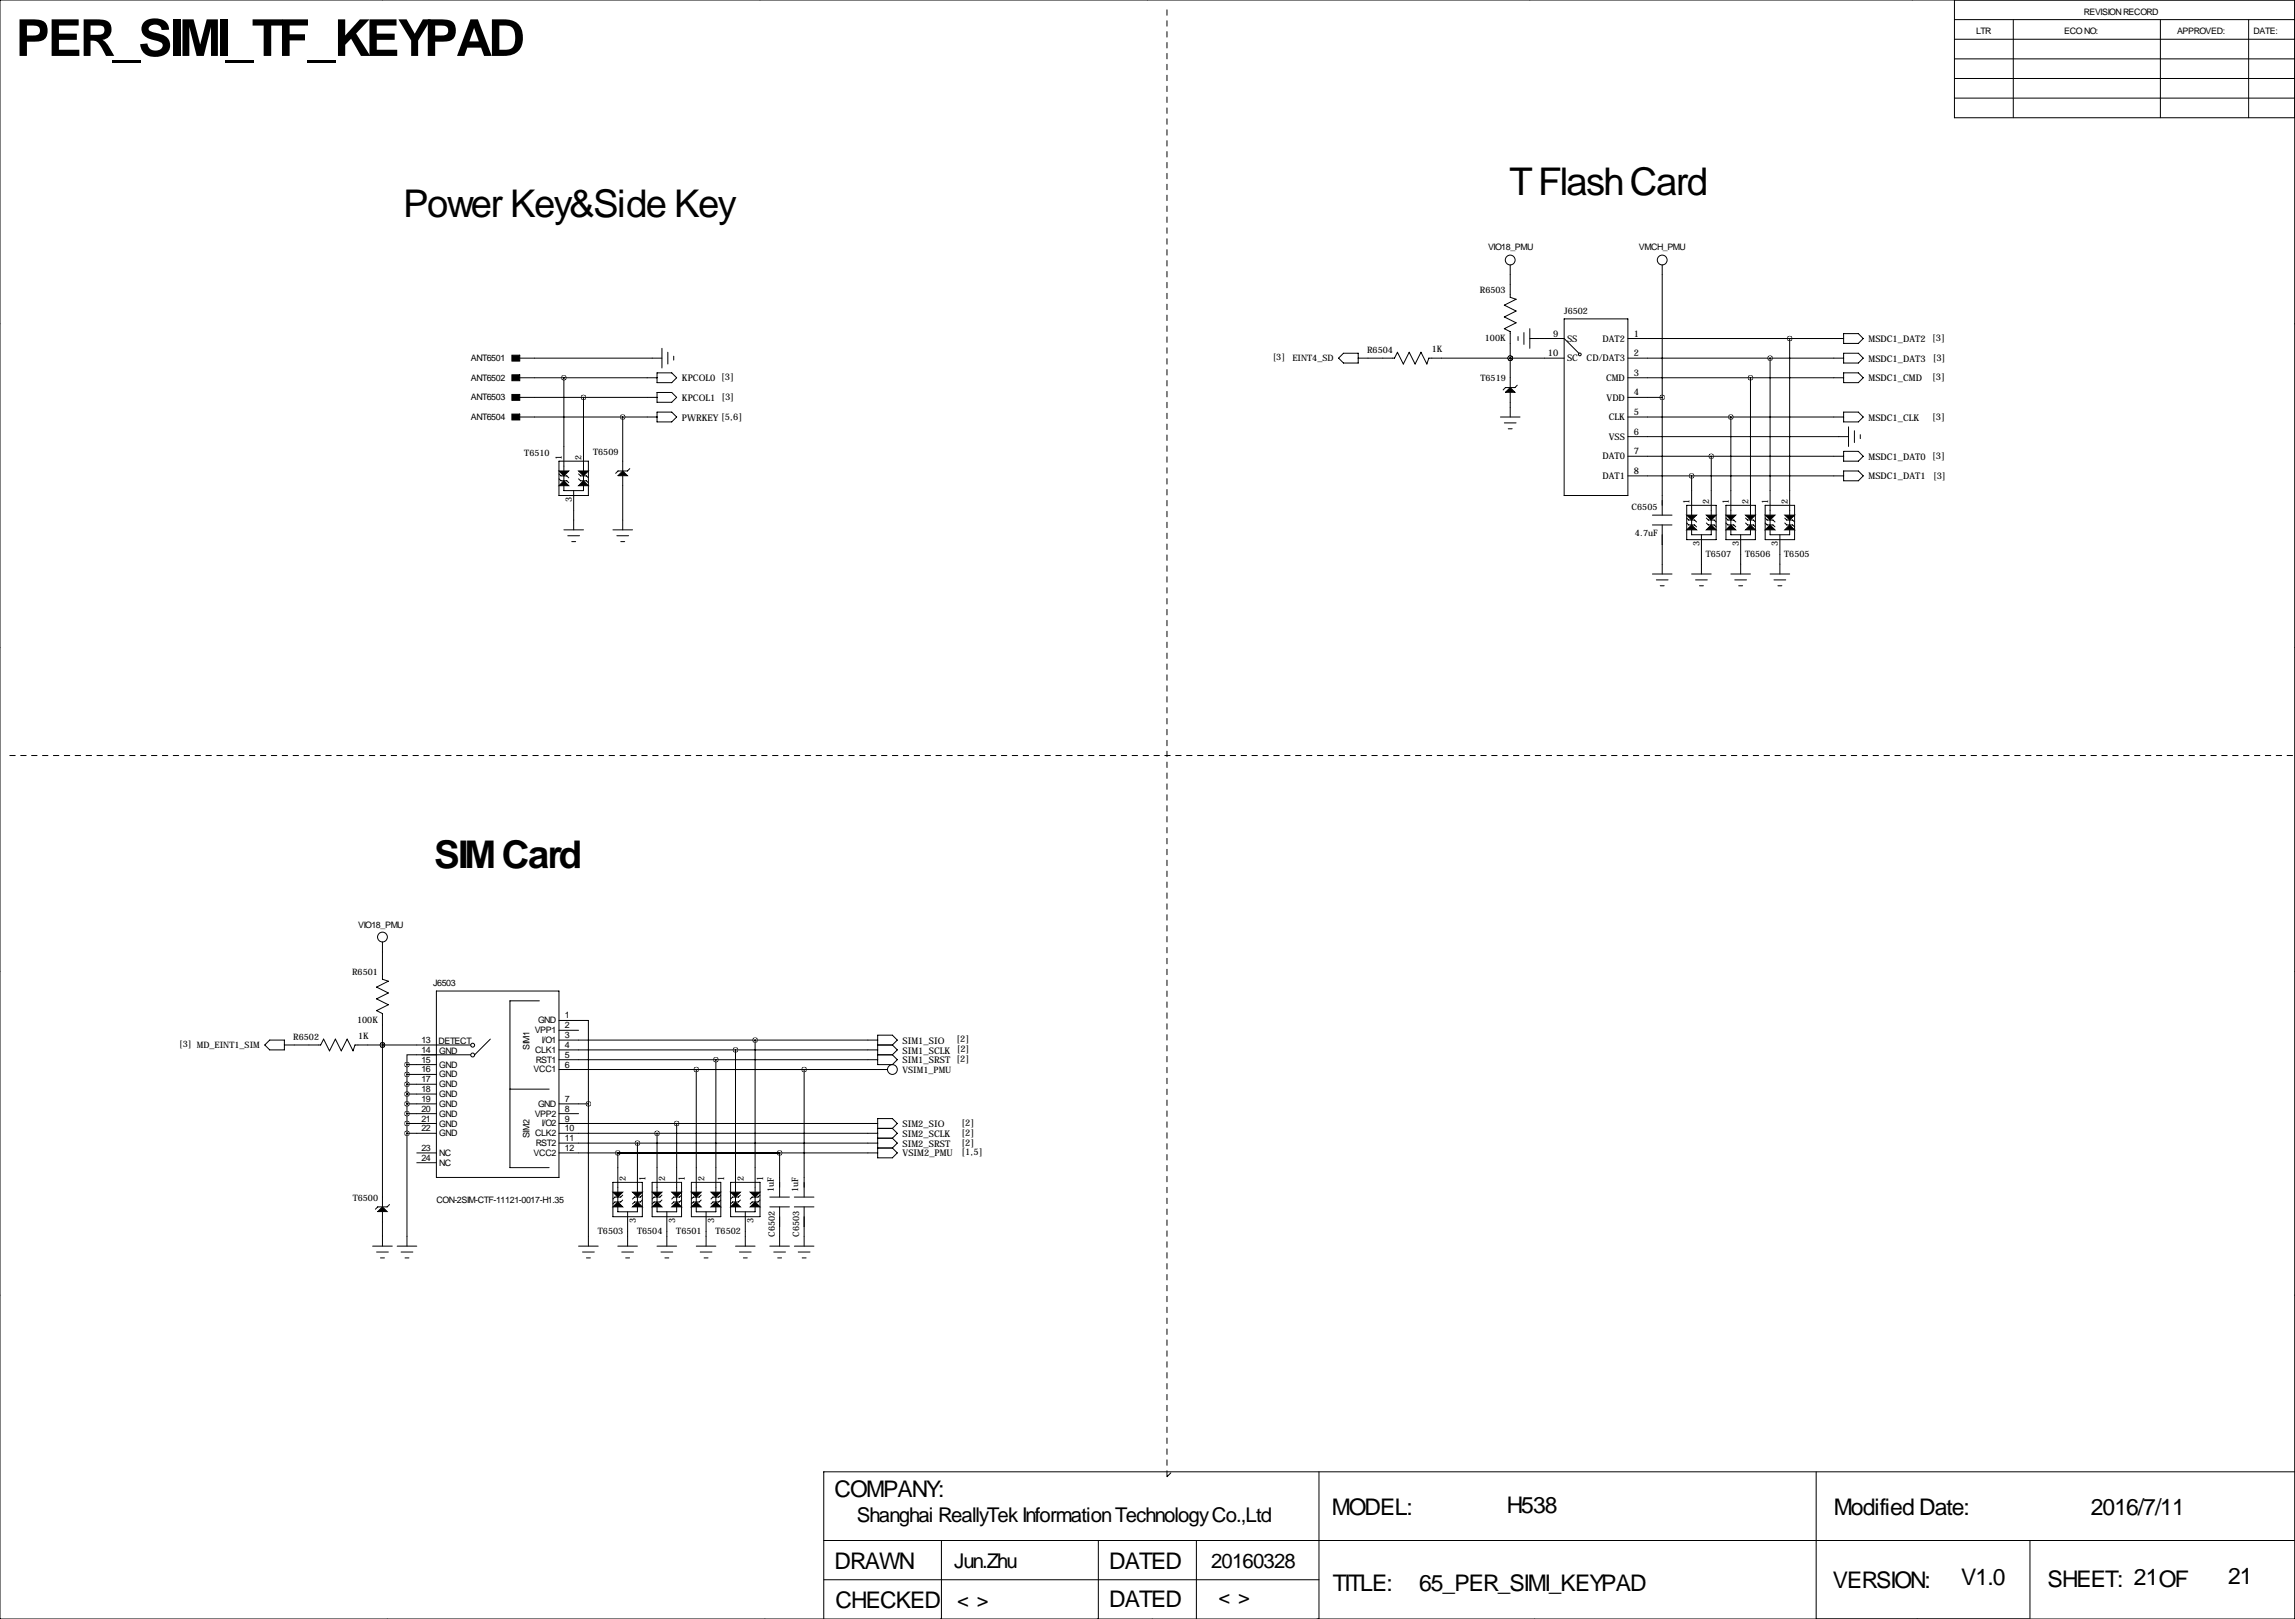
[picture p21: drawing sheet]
<svg xmlns="http://www.w3.org/2000/svg" width="594mm" height="419mm" viewBox="0 0 594 419" stroke-linecap="round" stroke-linejoin="round" font-family="sans-serif">
<defs><g id="words">
<text font-size="13.2" x="4.1" y="14.5">PER_SIMI_TF_KEYPAD</text>
<g font-size="9.9">
<text x="391" y="50.6">T Flash Card</text>
<text x="104.4" y="56.1">Power Key&amp;Side Key</text>
<text x="112.4" y="224.7">SIM Card</text>
</g>
<g font-size="5.9">
<text x="216.2" y="387.6">COMPANY:</text>
<text x="344.9" y="392.2">MODEL:</text>
<text x="390.3" y="391.6">H538</text>
<text x="475" y="392.2">Modified Date:</text>
<text x="541.5" y="392.2">2016/7/11</text>
<text x="216.2" y="406.1">DRAWN</text>
<text x="287.3" y="406.1">DATED</text>
<text x="345.2" y="411.7">TITLE:</text>
<text x="367.5" y="411.7">65_PER_SIMI_KEYPAD</text>
<text x="474.7" y="411">VERSION:</text>
<text x="508" y="410.4">V1.0</text>
<text x="530.4" y="410.7">SHEET: 21OF</text>
<text x="577.1" y="410.2">21</text>
<text x="216.4" y="416.3">CHECKED</text>
<text x="287.3" y="416.1">DATED</text>
</g>
<g font-size="5.3">
<text x="221.9" y="393.9">Shanghai ReallyTek Information Technology Co.,Ltd</text>
<text x="247.1" y="405.9">Jun.Zhu</text>
<text x="313.7" y="405.9">20160328</text>
<text x="247.9" y="416.1">&lt; &gt;</text>
<text x="315.6" y="415.3">&lt; &gt;</text>
</g>
<g font-size="2.4">
<text x="402.2" y="87.1">9</text>
<text x="405.9" y="88.5">SS</text>
<text x="415" y="88.5">DAT2</text>
<text x="423.2" y="87.1">1</text>
<text x="484" y="88.5">MSDC1_DAT2 [3]</text>
<text x="400.9" y="92.2">10</text>
<text x="405.9" y="93.5">SC</text>
<text x="411" y="93.5">CD/DAT3</text>
<text x="423.2" y="92.2">2</text>
<text x="484" y="93.7">MSDC1_DAT3</text>
<text x="500.6" y="93.4">[3]</text>
<text x="176.6" y="98.7">KPCOL0 [3]</text>
<text x="416" y="98.6">CMD</text>
<text x="423.2" y="97.3">3</text>
<text x="484" y="98.7">MSDC1_CMD</text>
<text x="500.5" y="98.5">[3]</text>
<text x="176.6" y="103.8">KPCOL1 [3]</text>
<text x="416.1" y="103.7">VDD</text>
<text x="423.2" y="102.4">4</text>
<text x="423.2" y="107.4">5</text>
<text x="176.6" y="108.9">PWRKEY [5,6]</text>
<text x="416.7" y="108.8">CLK</text>
<text x="416.7" y="113.9">VSS</text>
<text x="423.2" y="112.5">6</text>
<text x="484" y="108.9">MSDC1_CLK</text>
<text x="500.5" y="108.6">[3]</text>
<text x="415" y="118.9">DAT0</text>
<text x="423.2" y="117.6">7</text>
<text x="484" y="119.1">MSDC1_DAT0 [3]</text>
<text x="415" y="124">DAT1</text>
<text x="423.2" y="122.7">8</text>
<text x="484" y="124.1">MSDC1_DAT1</text>
<text x="500.7" y="123.9">[3]</text>
<text x="247.8" y="269.8">[2]</text>
<text x="233.8" y="270.2">SIM1_SIO</text>
<text x="233.8" y="272.7">SIM1_SCLK [2]</text>
<text x="233.8" y="275.2">SIM1_SRST [2]</text>
<text x="233.8" y="291.7">SIM2_SIO</text>
<text x="249" y="291.5">[2]</text>
<text x="233.8" y="294.3">SIM2_SCLK</text>
<text x="233.8" y="296.8">SIM2_SRST</text>
<text x="233.8" y="299.4">VSIM2_PMU</text>
<text x="249" y="294.1">[2]</text>
<text x="249" y="296.6">[2]</text>
<text x="249" y="299.1">[1,5]</text>
</g>
<g font-size="2.3">
<text x="539.8" y="3.8">REVISION RECORD</text>
<text x="511.8" y="8.9">LTR</text>
<text x="534.7" y="8.9">ECO NO:</text>
<text x="563.9" y="8.9">APPROVED:</text>
<text x="583.7" y="8.9">DATE:</text>
<text x="385.4" y="64.7">VIO18_PMU</text>
<text x="424.5" y="64.7">VMCH_PMU</text>
<text x="383.3" y="75.8">R6503</text>
<text x="405.1" y="81.2">J6502</text>
<text x="384.6" y="88.2">100K</text>
<text x="122" y="93.4">ANT6501</text>
<text x="329.6" y="93.3">[3]</text>
<text x="334.8" y="93.4">EINT4_SD</text>
<text x="354.1" y="91.3">R6504</text>
<text x="370.9" y="91.1">1K</text>
<text x="122" y="98.6">ANT6502</text>
<text x="383.4" y="98.7">T6519</text>
<text x="122" y="103.5">ANT6503</text>
<text x="122" y="108.7">ANT6504</text>
<text x="135.8" y="118">T6510</text>
<text x="145.5" y="119.1" transform="rotate(-90 145.5 119.1)">1</text>
<text x="150.6" y="119.1" transform="rotate(-90 150.6 119.1)">2</text>
<text x="153.6" y="117.7">T6509</text>
<text x="148.1" y="129.8" transform="rotate(-90 148.1 129.8)">3</text>
<text x="422.6" y="132">C6505</text>
<text x="437.6" y="130.6" transform="rotate(-90 437.6 130.6)">1</text>
<text x="442.7" y="130.6" transform="rotate(-90 442.7 130.6)">2</text>
<text x="447.8" y="130.6" transform="rotate(-90 447.8 130.6)">1</text>
<text x="452.9" y="130.6" transform="rotate(-90 452.9 130.6)">2</text>
<text x="458" y="130.6" transform="rotate(-90 458 130.6)">1</text>
<text x="463" y="130.6" transform="rotate(-90 463 130.6)">2</text>
<text x="423.5" y="138.8">4.7uF</text>
<text x="440.2" y="141.3" transform="rotate(-90 440.2 141.3)">3</text>
<text x="450.3" y="141.3" transform="rotate(-90 450.3 141.3)">3</text>
<text x="460.5" y="141.3" transform="rotate(-90 460.5 141.3)">3</text>
<text x="441.8" y="144.1">T6507</text>
<text x="452" y="144.1">T6506</text>
<text x="462.1" y="144.1">T6505</text>
<text x="92.8" y="240.3">VIO18_PMU</text>
<text x="91.2" y="252.4">R6501</text>
<text x="112.2" y="255.3">J6503</text>
<text x="146.3" y="263.7">1</text>
<text x="75.9" y="269.1">R6502</text>
<text x="92.5" y="264.8">100K</text>
<text x="92.7" y="268.9">1K</text>
<text x="138.5" y="267.5">VPP1</text>
<text x="139.4" y="264.9">GND</text>
<text x="146.3" y="266.2">2</text>
<text x="146.3" y="268.7">3</text>
<text x="46.4" y="271.1">[3] MD_EINT1_SIM</text>
<text x="109.1" y="272.5">14</text>
<text x="109.1" y="270">13</text>
<text x="109.1" y="275.1">15</text>
<text x="113.5" y="270.3">DETECT</text>
<text x="113.8" y="272.8">GND</text>
<text x="137.2" y="271.8" transform="rotate(-90 137.2 271.8)">SIM1</text>
<text x="138.6" y="272.5">CLK1</text>
<text x="138.7" y="275.1">RST1</text>
<text x="140.3" y="270">I/O1</text>
<text x="146.3" y="273.8">5</text>
<text x="146.3" y="271.3">4</text>
<text x="109.1" y="277.6">16</text>
<text x="109.1" y="280.2">17</text>
<text x="113.8" y="278.9">GND</text>
<text x="113.8" y="281.4">GND</text>
<text x="113.8" y="276.4">GND</text>
<text x="138.2" y="277.6">VCC1</text>
<text x="146.3" y="276.4">6</text>
<text x="233.8" y="277.7">VSIM1_PMU</text>
<text x="109.1" y="287.8">20</text>
<text x="109.1" y="285.2">19</text>
<text x="109.1" y="282.7">18</text>
<text x="113.8" y="286.5">GND</text>
<text x="113.8" y="284">GND</text>
<text x="139.4" y="286.5">GND</text>
<text x="146.3" y="285.2">7</text>
<text x="146.3" y="287.8">8</text>
<text x="109.1" y="290.3">21</text>
<text x="109.1" y="292.9">22</text>
<text x="113.8" y="291.9">GND</text>
<text x="113.8" y="289.1">GND</text>
<text x="138.5" y="289.1">VPP2</text>
<text x="140.3" y="291.6">I/O2</text>
<text x="146.3" y="292.9">10</text>
<text x="146.3" y="290.3">9</text>
<text x="109.1" y="297.9">23</text>
<text x="113.8" y="294.1">GND</text>
<text x="113.8" y="299.2">NC</text>
<text x="137.2" y="294.6" transform="rotate(-90 137.2 294.6)">SIM2</text>
<text x="138.2" y="299.2">VCC2</text>
<text x="138.6" y="294.1">CLK2</text>
<text x="138.7" y="296.7">RST2</text>
<text x="146.3" y="297.9">12</text>
<text x="146.3" y="295.4">11</text>
<text x="109.1" y="300.5">24</text>
<text x="113.8" y="301.8">NC</text>
<text x="162.1" y="305.8" transform="rotate(-90 162.1 305.8)">2</text>
<text x="167.2" y="305.8" transform="rotate(-90 167.2 305.8)">1</text>
<text x="172.3" y="305.8" transform="rotate(-90 172.3 305.8)">2</text>
<text x="177.4" y="305.8" transform="rotate(-90 177.4 305.8)">1</text>
<text x="182.5" y="305.8" transform="rotate(-90 182.5 305.8)">2</text>
<text x="187.5" y="305.8" transform="rotate(-90 187.5 305.8)">1</text>
<text x="192.6" y="305.8" transform="rotate(-90 192.6 305.8)">2</text>
<text x="197.7" y="305.8" transform="rotate(-90 197.7 305.8)">1</text>
<text x="91.3" y="310.8">T6500</text>
<text x="113.1" y="311.4">CON-2SIM-CTF-11121-0017-H1.35</text>
<text x="200.4" y="308.6" transform="rotate(-90 200.4 308.6)">1uF</text>
<text x="206.7" y="308.6" transform="rotate(-90 206.7 308.6)">1uF</text>
<text x="164.7" y="316.5" transform="rotate(-90 164.7 316.5)">3</text>
<text x="174.8" y="316.5" transform="rotate(-90 174.8 316.5)">3</text>
<text x="185" y="316.5" transform="rotate(-90 185 316.5)">3</text>
<text x="195.2" y="316.5" transform="rotate(-90 195.2 316.5)">3</text>
<text x="154.8" y="319.4">T6503</text>
<text x="165" y="319.4">T6504</text>
<text x="175.2" y="319.4">T6501</text>
<text x="185.3" y="319.4">T6502</text>
<text x="200.7" y="320.1" transform="rotate(-90 200.7 320.1)">C6502</text>
<text x="207" y="320.1" transform="rotate(-90 207 320.1)">C6503</text>
</g>
</g></defs>
<g fill="none" stroke="#000" stroke-width=".26">
<path d="M99.1 0h.1M196.8 0h.1M297.2 0h.1M396.2 0h.1M495.3 0h.1M0 0h594.4v419.1h-594.4zM506.2 0v30.5h88.2M506.2 15.2h88.2M506.2 10.2h88.2M506.2 5.1h88.2M521.5 5.1v25.4M559.6 5.1v25.4"/>
<path d="M582.4 5.1v25.4M506.2 20.3h88.2M506.2 25.4h88.2M391.2 68.6v8.4l1.5 .5-3.1 1.5 3.1 1.5-3.1 1.5 3.1 1.6-3.1 1.5 1.6 .8v14.4M430.5 68.6v64.7M-.1 83.8h.1M133.3 92.7h38.1M133.3 97.8h36.9M146 97.8v29.2h5.1v-24.1M170.2 96.5h3.8l1.3 1.3-1.3 1.3h-3.8zM171.4 90.2v5M173 91.2v3"/>
<path d="M174.5 92.2v1M346.7 92.7l1.3-1.3h3.8v2.6h-3.8zM351.8 92.7h9.4l.7-1.5 1.6 3 1.5-3 1.5 3 1.5-3 1.6 3 .5-1.5h35M391.2 92.7h.1M393 99.7l-.6 .6h-2.5l-.6 .6M393.2 87.1v1M394.7 86.1v3.1M396.2 85.1v5.1M396.2 87.6h8.9l3.8 3.8M405.1 82.6h16.5v45.7h-16.5zM421.6 92.7h55.9M421.6 97.8h55.9"/>
<path d="M421.6 87.6h55.9M453.4 97.8v40.6h-5.1v-30.5M463.5 87.6v50.8h-5v-45.7M477.5 96.5h3.8l1.3 1.3-1.3 1.3h-3.8zM477.5 86.4h3.8l1.3 1.2-1.3 1.3h-3.8zM477.5 91.4h3.8l1.3 1.3-1.3 1.3h-3.8zM594.4 83.8h.1M133.3 102.9h36.9M133.3 107.9h36.9M144.8 119.4h7.6v8.9h-7.6zM161.3 107.9v14M170.2 101.6h3.8l1.3 1.3-1.3 1.2h-3.8z"/>
<path d="M170.2 106.7h3.8l1.3 1.2-1.3 1.3h-3.8zM388.6 107.9h5.1M389.6 109.5h3.1M390.7 111h1M391.2 101.6v6.3M421.6 102.9h8.9M421.6 107.9h55.9M421.6 113h57.2M421.6 118.1h55.9M443.2 118.1v20.3h-5.1v-15.2M477.5 116.8h3.8l1.3 1.3-1.3 1.3h-3.8zM477.5 106.7h3.8l1.3 1.2-1.3 1.3h-3.8z"/>
<path d="M478.8 110.5v5.1M480.3 111.5v3.1M481.8 112.5v1M144.8 122.7l.5 .5h1.5l.5 .5M144.8 124l.5 .5h1.5l.5 .5M146 137.2h5.1M147.1 138.7h3M148.6 127v10.2M149.9 122.7l.5 .5h1.5l.5 .5M149.9 124l.5 .5h1.5l.5 .5M158.7 137.2h5.1M159.8 138.7h3"/>
<path d="M161.3 123.2v14M163.1 121.3l-.6 .6h-2.4l-.6 .6M421.6 123.2h55.9M428 133.3h5.1M428 135.9h5.1M430.5 135.9v12.7M436.9 135.4l.5 .5h1.5l.5 .5M436.9 134.1l.5 .5h1.5l.5 .5M436.9 130.8h7.6v8.9h-7.6zM440.7 138.4v10.2M442 135.4l.5 .5h1.5l.5 .5M442 134.1l.5 .5h1.5l.5 .5"/>
<path d="M447 135.4l.5 .5h1.6l.5 .5M447 134.1l.5 .5h1.6l.5 .5M447 130.8h7.7v8.9h-7.7zM450.8 138.4v10.2M452.1 135.4l.5 .5h1.6l.5 .5M452.1 134.1l.5 .5h1.6l.5 .5M457.2 135.4l.5 .5h1.5l.5 .5M457.2 134.1l.5 .5h1.5l.5 .5M457.2 130.8h7.6v8.9h-7.6zM461 138.4v10.2M462.3 135.4l.5 .5h1.5l.5 .5M462.3 134.1l.5 .5h1.5l.5 .5"/>
<path d="M477.5 121.9h3.8l1.3 1.3-1.3 1.3h-3.8zM148.1 140.2h1M160.8 140.2h1M428 148.6h5.1M429 150.1h3.1M430 151.6h1M438.1 148.6h5.1M439.2 150.1h3M440.2 151.6h1M448.3 148.6h5.1M449.3 150.1h3.1M450.3 151.6h1.1"/>
<path d="M458.5 148.6h5M459.5 150.1h3M460.5 151.6h1M-.1 167.6h.1M594.4 167.6h.1M-.1 251.5h.1M99.1 243.8v9.7l1.5 .5-3.1 1.5 3.1 1.5-3.1 1.6 3.1 1.5-3.1 1.5 1.6 .8v50M113 256.5h31.8v48.3h-31.8zM139.7 259.1h-7.6v43.2h10.1M594.4 251.5h.1M68.6 270.5l1.2-1.3h3.9v2.6h-3.9zM73.7 270.5h9.4l.7-1.5 1.5 3 1.6-3 1.5 3 1.5-3 1.5 3 .5-1.5h30"/>
<path d="M99.1 270.5h.1M105.4 278.1h7.6M105.4 275.6h7.6M105.4 275.6v47M121.9 273h-16.5v2.6M127 269l-4.1 4M144.8 264.2h7.6v21.6M144.8 276.9h85.1M144.8 274.3h82.5M144.8 271.8h82.5M144.8 266.7h5.1M144.8 269.2h82.5"/>
<path d="M185.4 274.3v39.4h-5.1v-36.8M195.6 269.2v44.5h-5.1v-41.9M208.3 276.9v33M227.3 270.5h3.8M227.3 273h3.8M231.1 270.5l1.3-1.3-1.3-1.2h-3.8v7.6h3.8l1.3-1.3-1.3-1.3M231.1 270.5l1.3 1.3-1.3 1.2M105.4 290.8h7.6M105.4 293.4h7.6M105.4 280.7h7.6M105.4 285.8h7.6M105.4 288.3h7.6"/>
<path d="M105.4 283.2h7.6M107.9 298.4h5.1M132.1 281.9h10.1M144.8 290.8h82.5M144.8 293.4h82.5M144.8 298.4h82.5M144.8 295.9h82.5M144.8 285.8h7.6M144.8 288.3h5.1M152.4 285.8v36.8M165.1 295.9v17.8h-5.1v-15.3M175.3 290.8v22.9h-5.1v-20.3"/>
<path d="M201.9 298.4v11.5M227.3 292.1h3.8M227.3 294.6h3.8M227.3 297.2h3.8M231.1 292.1l1.3-1.3-1.3-1.2h-3.8v10.1h3.8l1.3-1.3-1.3-1.2M231.1 292.1l1.3 1.3-1.3 1.2M231.1 294.6l1.3 1.3-1.3 1.3M99.1 313.7v8.9M100.9 311.8l-.6 .6h-2.5l-.6 .6M107.9 301h5.1M158.7 306.1h7.7v8.9h-7.7zM161.3 309.4l-.5 .5h-1.5l-.6 .5"/>
<path d="M161.3 310.6l-.5 .5h-1.5l-.6 .6M162.6 313.7v8.9M166.4 309.4l-.5 .5h-1.6l-.5 .5M166.4 310.6l-.5 .5h-1.6l-.5 .6M168.9 306.1h7.6v8.9h-7.6zM171.4 309.4l-.5 .5h-1.5l-.5 .5M171.4 310.6l-.5 .5h-1.5l-.5 .6M172.7 313.7v8.9M176.5 309.4l-.5 .5h-1.5l-.5 .5M176.5 310.6l-.5 .5h-1.5l-.5 .6M179.1 306.1h7.6v8.9h-7.6zM181.6 309.4l-.5 .5h-1.5l-.5 .5"/>
<path d="M181.6 310.6l-.5 .5h-1.5l-.5 .6M182.9 313.7v8.9M186.7 309.4l-.5 .5h-1.5l-.6 .5M186.7 310.6l-.5 .5h-1.5l-.6 .6M189.2 306.1h7.6v8.9h-7.6zM191.8 309.4l-.5 .5h-1.6l-.5 .5M191.8 310.6l-.5 .5h-1.6l-.5 .6M193 313.7v8.9M196.8 309.4l-.5 .5h-1.5l-.5 .5M196.8 310.6l-.5 .5h-1.5l-.5 .6M199.4 312.4h5.1M199.4 309.9h5.1"/>
<path d="M201.9 312.4v10.2M205.7 312.4h5.1M205.7 309.9h5.1M208.3 312.4v10.2M-.1 335.3h.1M96.5 322.6h5.1M97.5 324.1h3.1M98.6 325.6h1M102.9 322.6h5M103.9 324.1h3M104.9 325.6h1M149.9 322.6h5"/>
<path d="M150.9 324.1h3M151.9 325.6h1M160 322.6h5.1M161 324.1h3.1M162.1 325.6h1M170.2 322.6h5.1M171.2 324.1h3M172.2 325.6h1M180.3 322.6h5.1M181.4 324.1h3M182.4 325.6h1M190.5 322.6h5.1"/>
<path d="M191.5 324.1h3.1M192.5 325.6h1M199.4 322.6h5.1M200.4 324.1h3.1M201.4 325.6h1M205.7 322.6h5.1M206.8 324.1h3M207.8 325.6h1M594.4 335.3h.1M213.4 398.8h381M243.8 398.8v20.3M284.5 398.8v20.3"/>
<path d="M309.9 398.8v20.3M341.6 381v38.1M470.4 381v38.1M525.8 398.8v20.3M594.4 381h-381v38.1M100.3 419.1h.1M198.1 419.1h.1M213.4 408.9h128.2M298.4 419.1h.1M397.5 419.1h.1M496.6 419.1h.1"/>
<circle cx="391.2" cy="67.3" r="1.27"/>
<circle cx="430.5" cy="67.3" r="1.27"/>
<circle cx="409.2" cy="91.7" r=".36"/>
<circle cx="99.1" cy="242.6" r="1.27"/>
<circle cx="122.4" cy="270.6" r=".51"/>
<circle cx="122.4" cy="273.1" r=".51"/>
<circle cx="231.1" cy="276.9" r="1.27"/>
</g>
<path d="M302.3 2.5v379.8M2.5 195.6h592M594.5 194.4l-.1-.1M302.3 382.3l1.2-1.3" fill="none" stroke="#000" stroke-width=".26" stroke-dasharray="1.4 1.4"/>
<g fill="#000" stroke="#000" stroke-width=".26">
<path d="M132.6 91.9h2v1.6h-2zM132.6 97h2v1.6h-2zM132.6 102.1h2v1.5h-2zM132.6 107.2h2v1.5h-2zM389.9 101.5l1.3-1.2 1.2 1.2zM144.8 121.9h2.5l-1.3 1.3zM146 124.5l1.3 1.2h-2.5zM149.9 121.9h2.5l-1.3 1.3zM151.1 124.5l1.3 1.2h-2.5zM161.3 121.9l1.2 1.2h-2.4zM436.9 133.3h2.5l-1.3 1.3zM436.9 137.2l1.2-1.3 1.3 1.3z"/>
<path d="M442 133.3h2.5l-1.3 1.3zM442 137.2l1.2-1.3 1.3 1.3zM447 133.3h2.6l-1.3 1.3zM447 137.2l1.3-1.3 1.3 1.3zM452.1 133.3h2.6l-1.3 1.3zM452.1 137.2l1.3-1.3 1.3 1.3zM457.2 133.3h2.5l-1.2 1.3zM457.2 137.2l1.3-1.3 1.2 1.3zM462.3 133.3h2.5l-1.3 1.3zM462.3 137.2l1.2-1.3 1.3 1.3zM99.1 312.4l1.2 1.2h-2.5zM158.7 308.6h2.6l-1.3 1.3z"/>
<path d="M160 311.1l1.3 1.3h-2.6zM163.8 308.6h2.6l-1.3 1.3zM165.1 311.1l1.3 1.3h-2.6zM168.9 308.6h2.5l-1.2 1.3zM170.2 311.1l1.2 1.3h-2.5zM174 308.6h2.5l-1.2 1.3zM175.3 311.1l1.2 1.3h-2.5zM179.1 308.6h2.5l-1.3 1.3zM180.3 311.1l1.3 1.3h-2.5zM184.1 308.6h2.6l-1.3 1.3zM185.4 311.1l1.3 1.3h-2.6zM189.2 308.6h2.6l-1.3 1.3z"/>
<path d="M190.5 311.1l1.3 1.3h-2.6zM194.3 308.6h2.5l-1.2 1.3zM194.3 312.4l1.3-1.3 1.2 1.3z"/>
</g>
<path d="M99 270.5a.05 .05 0 0 0 .1 0 .05 .05 0 0 0-.1 0zM99 270.5a.05 .05 0 0 0 .1 0 .05 .05 0 0 0-.1 0zM105.4 275.6a.05 .05 0 0 0 .1 0 .05 .05 0 0 0-.1 0zM105.4 278.1a.05 .05 0 0 0 .1 0 .05 .05 0 0 0-.1 0zM105.4 280.7a.05 .05 0 0 0 .1 0 .05 .05 0 0 0-.1 0zM105.4 283.2a.05 .05 0 0 0 .1 0 .05 .05 0 0 0-.1 0zM105.4 285.8a.05 .05 0 0 0 .1 0 .05 .05 0 0 0-.1 0zM105.4 288.3a.05 .05 0 0 0 .1 0 .05 .05 0 0 0-.1 0zM105.4 290.8a.05 .05 0 0 0 .1 0 .05 .05 0 0 0-.1 0zM105.4 293.4a.05 .05 0 0 0 .1 0 .05 .05 0 0 0-.1 0zM208.2 276.9a.05 .05 0 0 0 .1 0 .05 .05 0 0 0-.1 0zM180.3 276.9a.05 .05 0 0 0 .1 0 .05 .05 0 0 0-.1 0zM185.4 274.3a.05 .05 0 0 0 .1 0 .05 .05 0 0 0-.1 0zM195.5 269.2a.05 .05 0 0 0 .1 0 .05 .05 0 0 0-.1 0zM201.9 298.5a.05 .05 0 0 0 .1 0 .05 .05 0 0 0-.1 0zM160 298.5a.05 .05 0 0 0 .1 0 .05 .05 0 0 0-.1 0zM170.1 293.4a.05 .05 0 0 0 .1 0 .05 .05 0 0 0-.1 0zM175.2 290.8a.05 .05 0 0 0 .1 0 .05 .05 0 0 0-.1 0zM430.5 102.9a.05 .05 0 0 0 .1 0 .05 .05 0 0 0-.1 0zM391.1 92.7a.05 .05 0 0 0 .1 0 .05 .05 0 0 0-.1 0zM391.1 92.7a.05 .05 0 0 0 .1 0 .05 .05 0 0 0-.1 0zM146 97.8a.05 .05 0 0 0 .1 0 .05 .05 0 0 0-.1 0zM151.1 102.9a.05 .05 0 0 0 .1 0 .05 .05 0 0 0-.1 0zM161.2 108a.05 .05 0 0 0 .1 0 .05 .05 0 0 0-.1 0zM458.4 92.7a.05 .05 0 0 0 .1 0 .05 .05 0 0 0-.1 0zM453.3 97.8a.05 .05 0 0 0 .1 0 .05 .05 0 0 0-.1 0zM448.3 107.9a.05 .05 0 0 0 .1 0 .05 .05 0 0 0-.1 0zM443.2 118.1a.05 .05 0 0 0 .1 0 .05 .05 0 0 0-.1 0zM438.1 123.2a.05 .05 0 0 0 .1 0 .05 .05 0 0 0-.1 0zM463.5 87.6a.05 .05 0 0 0 .1 0 .05 .05 0 0 0-.1 0z" fill="#000" stroke="#000" stroke-width="1.3"/>
<use href="#words"/>
</svg>
